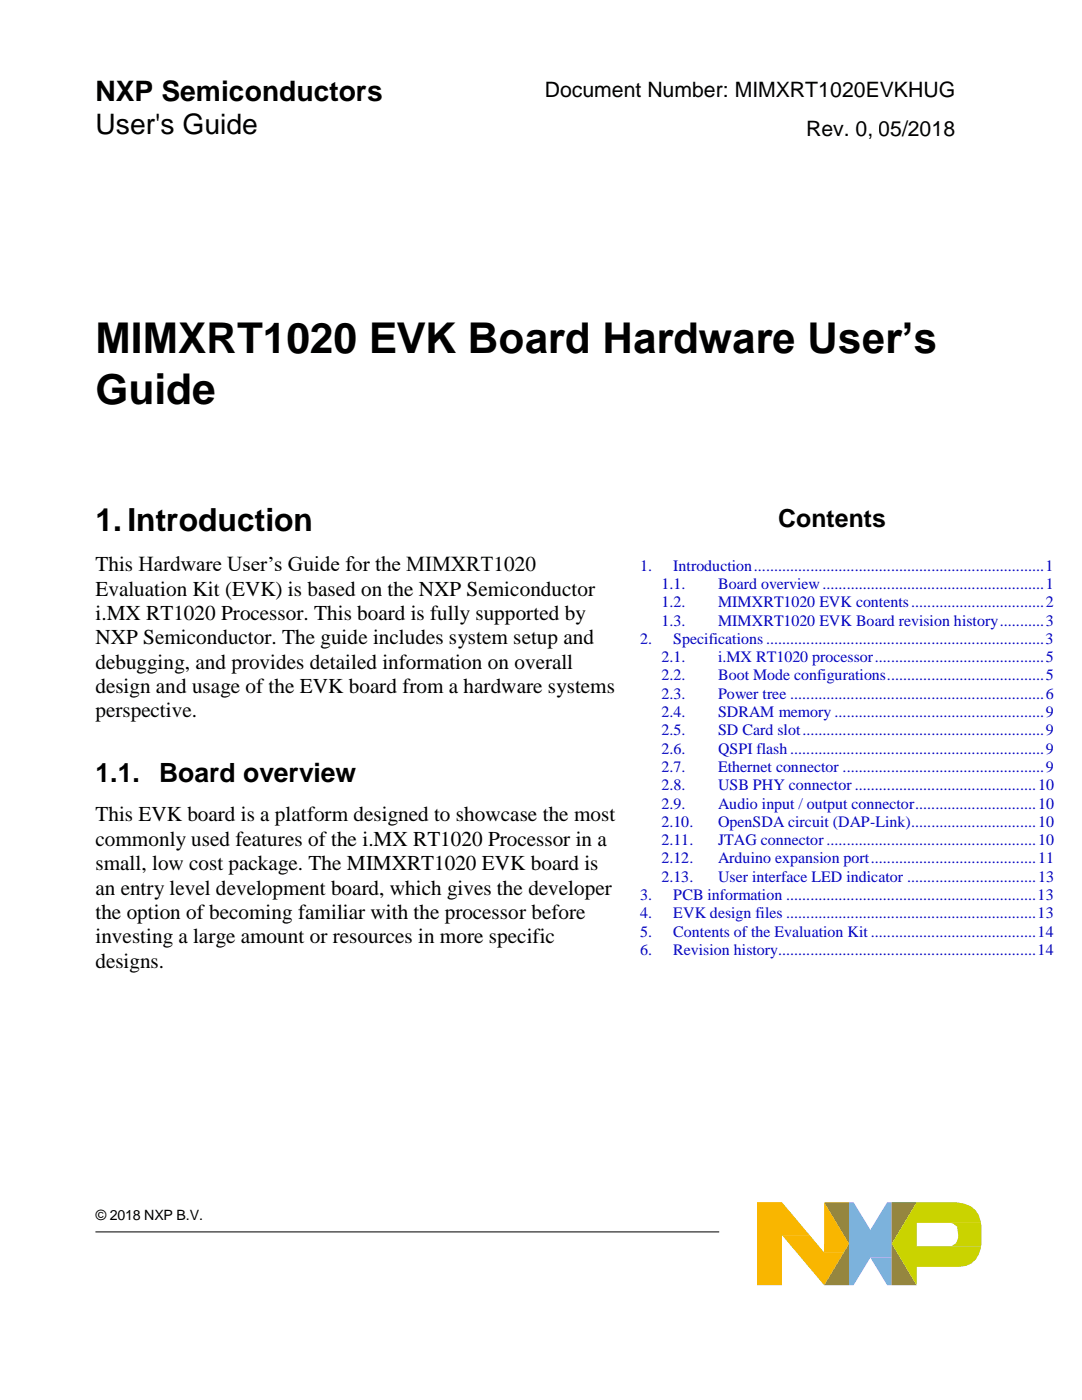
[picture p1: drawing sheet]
<svg xmlns="http://www.w3.org/2000/svg" width="216mm" height="279mm" viewBox="0 0 216 279" stroke-linecap="round" stroke-linejoin="round" font-family="sans-serif">
<defs><g id="words">
<g font-size="8.5">
<text x="19" y="70.4">MIMXRT1020 EVK Board Hardware User’s</text>
<text x="19" y="80.7">Guide</text>
</g>
<text font-size="6.3" x="19" y="106">1. Introduction</text>
<g font-size="5.6">
<text x="19" y="20.1">NXP Semiconductors</text>
<text x="19" y="26.8">User's Guide</text>
</g>
<g font-size="5.3">
<text x="19" y="156">1.1.</text>
<text x="31.8" y="156">Board overview</text>
</g>
<text font-size="5" x="155.3" y="105.2">Contents</text>
<g font-size="4.2">
<text x="108.7" y="19.3">Document Number: MIMXRT1020EVKHUG</text>
<text x="160.9" y="27.1">Rev. 0, 05/2018</text>
<text x="19" y="114">This Hardware User’s Guide for the MIMXRT1020</text>
<text x="19" y="118.8">Evaluation Kit (EVK) is based on the NXP Semiconductor</text>
<text x="19" y="123.7">i.MX RT1020 Processor. This board is fully supported by</text>
<text x="19" y="128.6">NXP Semiconductor. The guide includes system setup and</text>
<text x="19" y="133.5">debugging, and provides detailed information on overall</text>
<text x="19" y="138.3">design and usage of the EVK board from a hardware systems</text>
<text x="19" y="143.2">perspective.</text>
<text x="19" y="163.9">This EVK board is a platform designed to showcase the most</text>
<text x="19" y="168.8">commonly used features of the i.MX RT1020 Processor in a</text>
<text x="19" y="173.7">small, low cost package. The MIMXRT1020 EVK board is</text>
<text x="19" y="178.5">an entry level development board, which gives the developer</text>
<text x="19" y="183.4">the option of becoming familiar with the processor before</text>
<text x="19" y="188.3">investing a large amount or resources in more specific</text>
<text x="19" y="193.1">designs.</text>
</g>
<g font-size="3.2" fill="#0000c2">
<text x="127.7" y="113.9">1.</text>
<text x="134.3" y="113.9">Introduction........................................................................1</text>
<text x="132" y="117.5">1.1.</text>
<text x="143.3" y="117.5">Board overview.......................................................1</text>
<text x="132" y="121.2">1.2.</text>
<text x="132" y="124.9">1.3.</text>
<text x="143.3" y="121.2">MIMXRT1020 EVK contents.................................2</text>
<text x="143.3" y="124.9">MIMXRT1020 EVK Board revision history...........3</text>
<text x="127.7" y="128.5">2.</text>
<text x="134.3" y="128.5">Specifications.....................................................................3</text>
<text x="132" y="132.1">2.1.</text>
<text x="132" y="135.8">2.2.</text>
<text x="143.3" y="132.1">i.MX RT1020 processor..........................................5</text>
<text x="143.3" y="135.8">Boot Mode configurations.......................................5</text>
<text x="132" y="139.5">2.3.</text>
<text x="132" y="143.1">2.4.</text>
<text x="143.3" y="139.5">Power tree ...............................................................6</text>
<text x="143.3" y="143.1">SDRAM memory ....................................................9</text>
<text x="132" y="146.8">2.5.</text>
<text x="143.3" y="146.8">SD Card slot............................................................9</text>
<text x="132" y="150.4">2.6.</text>
<text x="132" y="154.1">2.7.</text>
<text x="143.3" y="150.4">QSPI flash ...............................................................9</text>
<text x="143.3" y="154.1">Ethernet connector ..................................................9</text>
<text x="132" y="157.7">2.8.</text>
<text x="132" y="161.4">2.9.</text>
<text x="143.3" y="157.7">USB PHY connector .............................................10</text>
<text x="143.3" y="161.4">Audio input / output connector..............................10</text>
<text x="132" y="165">2.10.</text>
<text x="143.3" y="165">OpenSDA circuit (DAP-Link)...............................10</text>
<text x="132" y="168.7">2.11.</text>
<text x="132" y="172.3">2.12.</text>
<text x="143.3" y="168.7">JTAG connector ....................................................10</text>
<text x="143.3" y="172.3">Arduino expansion port.........................................11</text>
<text x="127.7" y="179.6">3.</text>
<text x="132" y="176">2.13.</text>
<text x="134.3" y="179.6">PCB information ..............................................................13</text>
<text x="143.3" y="176">User interface LED indicator ................................13</text>
<text x="127.7" y="183.3">4.</text>
<text x="134.3" y="183.3">EVK design files ..............................................................13</text>
<text x="127.7" y="186.9">5.</text>
<text x="127.7" y="190.6">6.</text>
<text x="134.3" y="186.9">Contents of the Evaluation Kit .........................................14</text>
<text x="134.3" y="190.6">Revision history................................................................14</text>
</g>
<text font-size="2.8" x="19.1" y="243.5">© 2018 NXP B.V.</text>
</g></defs>
<path d="M19 245.9h124.5" fill="none" stroke="#000" stroke-width=".2"/>
<g fill="#7cb2dc">
<path d="M169.4 239.9h.9l3.4 5.5h4.2v5.6h-4.2l-3.4 5.5h-.9z" fill-rule="evenodd"/>
<path d="M173.7 251h4.2v5.5h-.9z" fill-rule="evenodd"/>
<path d="M177 239.9h.9v5.5h-4.2z" fill-rule="evenodd"/>
</g>
<path d="M164.4 239.9h5v16.6h-5l5-8.3z" fill-rule="evenodd" fill="#968534"/>
<path d="M177.9 239.9h5l-5 8.3 5 8.3h-5z" fill-rule="evenodd" fill="#749930"/>
<g fill="#cad300">
<path d="M182.9 239.9h7.1a8 8 0 0 1 3.7 .9 4.5 4.5 0 0 1 2 3.3h-12.8v4.6h12.9a4.3 4.3 0 0 1-4.5 4.1h-8.4v3.7l-5-8.3z" fill-rule="evenodd"/>
<path d="M182.9 248.7h6.9l1-.6 .4-1.1-.2-2.2-.8-.6-1-.1h6.5l.1 1v3.6z" fill-rule="evenodd"/>
</g>
<g fill="#f9b600">
<path d="M151.1 239.9h4.9l5.5 6.6h-5.5v10h-4.9z" fill-rule="evenodd"/>
<path d="M156 246.5h5.5l2.9 3.4h4l-4 6.6z" fill-rule="evenodd"/>
<path d="M164.4 239.9l5 8.3-1 1.7h-4z" fill-rule="evenodd"/>
</g>
<use href="#words"/>
</svg>
